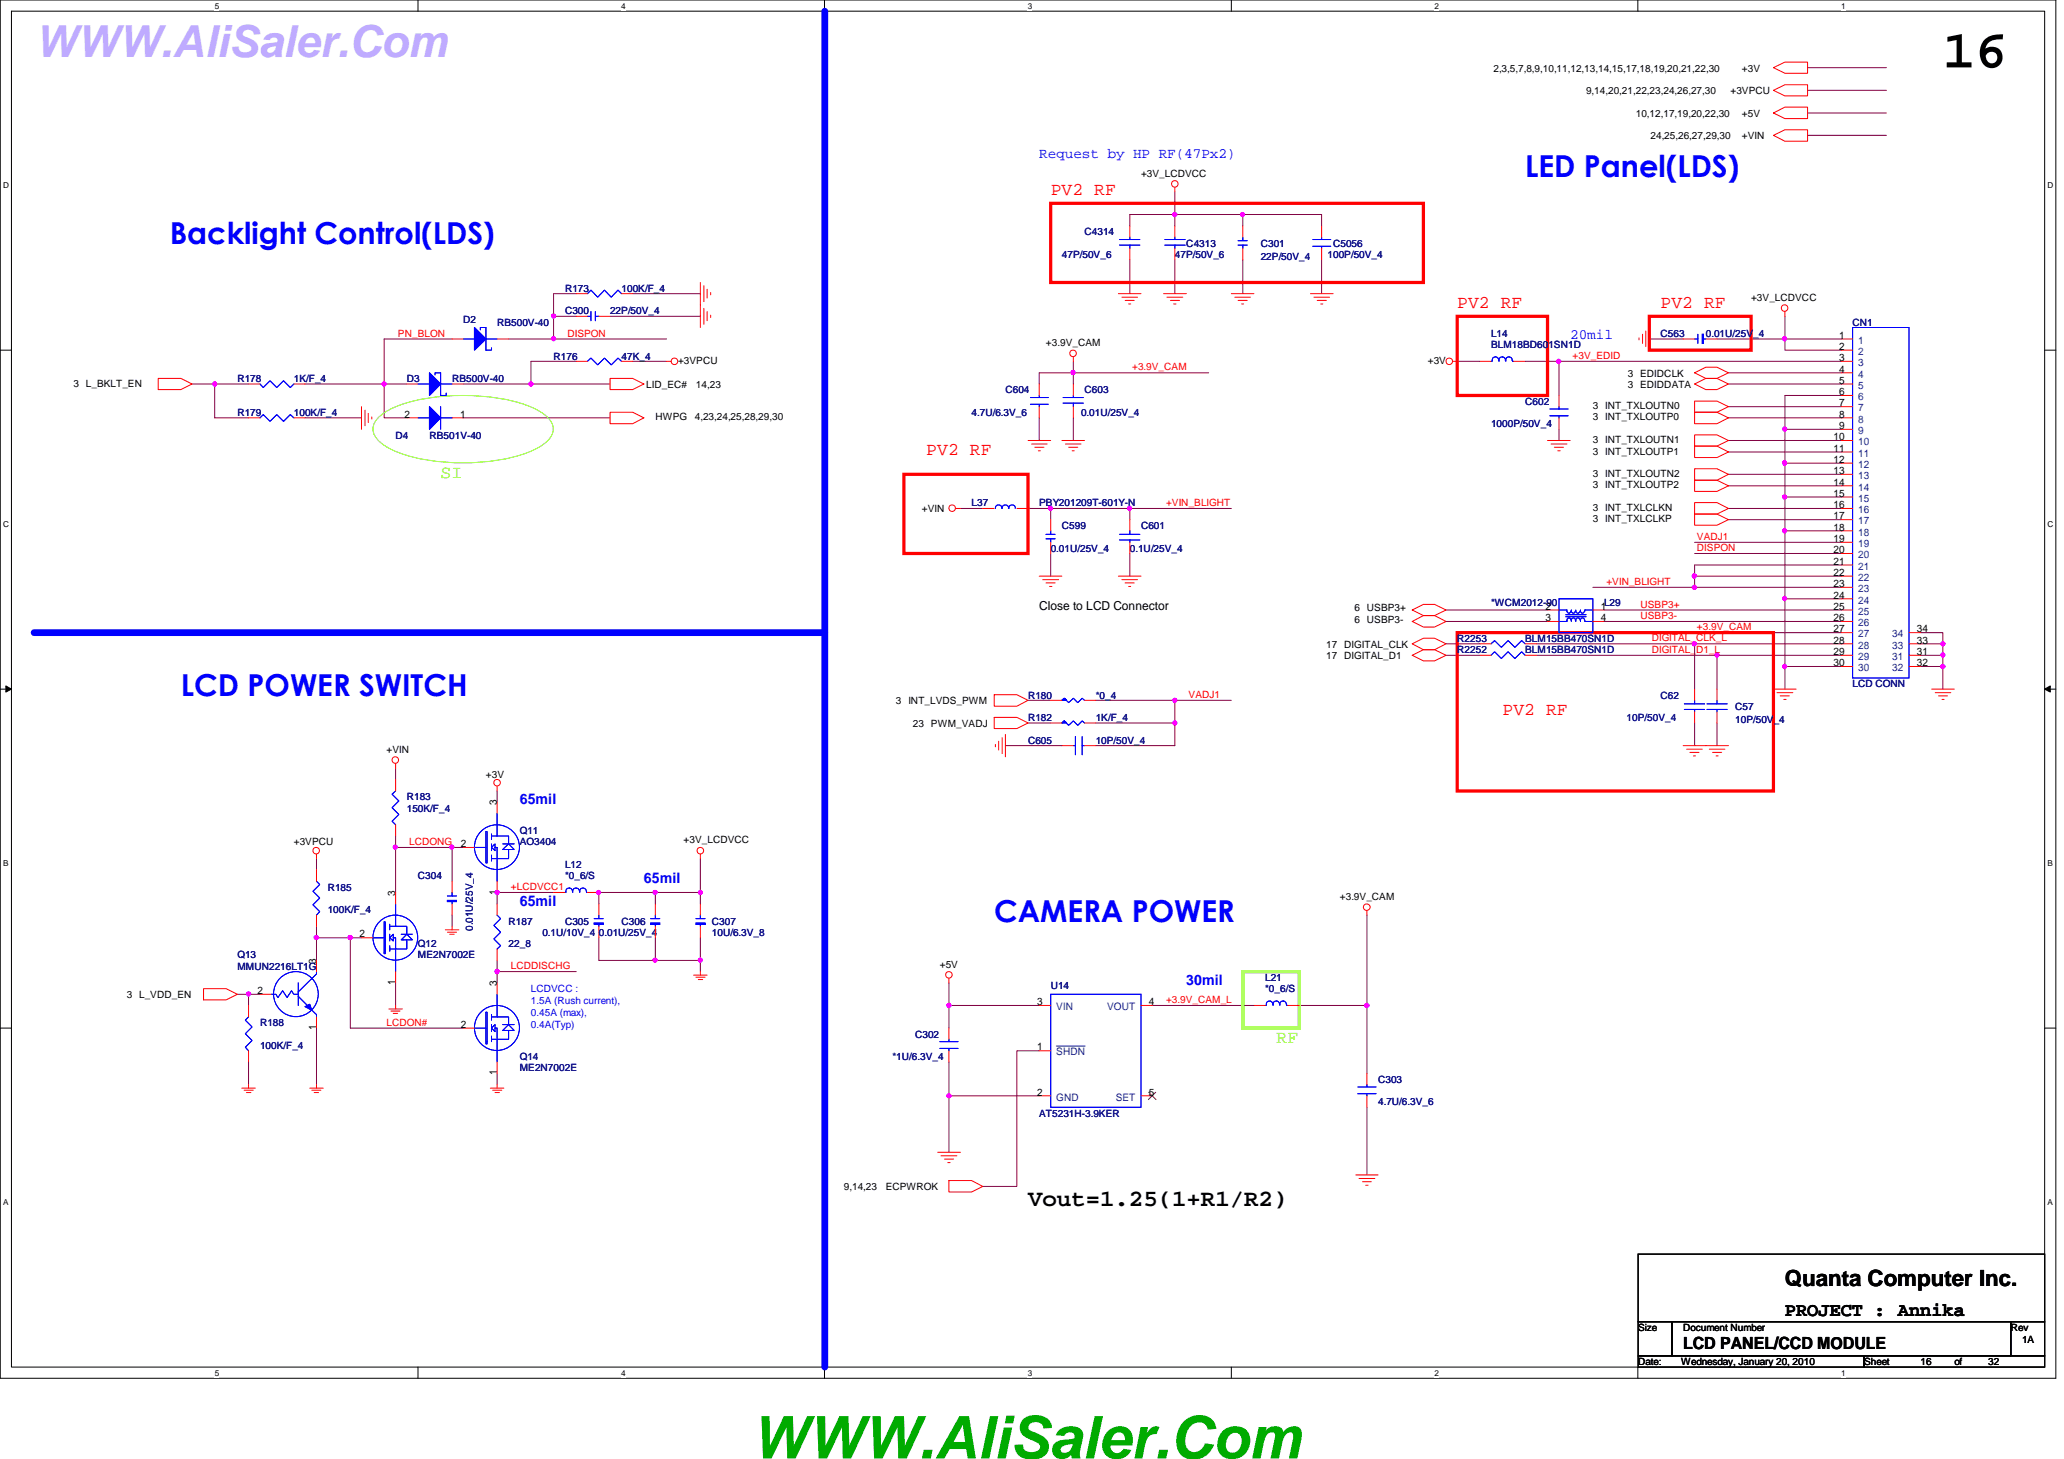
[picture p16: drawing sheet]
<svg xmlns="http://www.w3.org/2000/svg" width="297mm" height="210mm" viewBox="0 0 297 210" stroke-linecap="round" stroke-linejoin="round" font-family="sans-serif">
<defs><g id="words">
<text font-size="8.5" fill="#00ab00" x="108.2" y="209.8">WWW.AliSaler.Com</text>
<text font-size="7.8" x="279.6" y="9.7">16</text>
<text font-size="6.3" fill="#bfabff" x="5.1" y="8.2">WWW.AliSaler.Com</text>
<g font-size="4.4" fill="#00f">
<text x="219.5" y="25.4">LED Panel(LDS)</text>
<text x="24.4" y="35.1">Backlight Control(LDS)</text>
<text x="26" y="100.2">LCD POWER SWITCH</text>
<text x="143.1" y="132.7">CAMERA POWER</text>
</g>
<text font-size="3.4" x="148" y="173.5">Vout=1.25(1+R1/R2)</text>
<text font-size="3.2" x="256.9" y="185">Quanta Computer Inc.</text>
<text font-size="2.8" x="256.9" y="189.3">PROJECT : Annika</text>
<g font-size="2.6" fill="#f00">
<text x="151.2" y="28.1">PV2 RF</text>
<text x="209.7" y="44.3">PV2 RF</text>
<text x="239" y="44.3">PV2 RF</text>
<text x="133.3" y="65.4">PV2 RF</text>
<text x="216.2" y="102.8">PV2 RF</text>
</g>
<g font-size="2.6" fill="#80ff00">
<text x="63.4" y="68.7">SI</text>
<text x="183.7" y="150">RF</text>
</g>
<text font-size="2.4" x="242.2" y="194.1">LCD PANEL/CCD MODULE</text>
<g font-size="2.1" fill="#00f">
<text x="149.6" y="22.7">Request by HP RF(47Px2)</text>
<text x="226" y="48.7">20mil</text>
<text x="74.8" y="115.7">65mil</text>
<text x="74.8" y="130.3">65mil</text>
<text x="92.7" y="127">65mil</text>
<text x="170.7" y="141.7">30mil</text>
</g>
<text font-size="1.8" x="149.6" y="87.8">Close to LCD Connector</text>
<g font-size="1.5">
<text x="264.7" y="48.7">1</text>
<text x="264.7" y="50.3">2</text>
<text x="264.7" y="51.9">3</text>
<text x="264.7" y="53.6">4</text>
<text x="264.7" y="55.2">5</text>
<text x="264.7" y="56.9">6</text>
<text x="264.7" y="58.5">7</text>
<text x="58.2" y="60.1">2</text>
<text x="66.2" y="60.1">1</text>
<text x="263.9" y="63.3">10</text>
<text x="263.9" y="65">11</text>
<text x="264.7" y="60.1">8</text>
<text x="264.7" y="61.7">9</text>
<text x="263.9" y="66.6">12</text>
<text x="263.9" y="68.2">13</text>
<text x="263.9" y="69.8">14</text>
<text x="263.9" y="71.5">15</text>
<text x="263.9" y="73.1">16</text>
<text x="263.9" y="74.7">17</text>
<text x="263.9" y="76.3">18</text>
<text x="263.9" y="78">19</text>
<text x="263.9" y="79.6">20</text>
<text x="263.9" y="81.2">21</text>
<text x="263.9" y="82.8">22</text>
<text x="222.4" y="89.4">3</text>
<text x="222.4" y="87.7">2</text>
<text x="230.4" y="87.7">1</text>
<text x="230.4" y="89.4">4</text>
<text x="263.9" y="84.5">23</text>
<text x="263.9" y="86.1">24</text>
<text x="263.9" y="87.7">25</text>
<text x="263.9" y="89.4">26</text>
<text x="263.9" y="91">27</text>
<text x="263.9" y="92.6">28</text>
<text x="263.9" y="94.2">29</text>
<text x="263.9" y="95.8">30</text>
<text x="275.9" y="94.2">31</text>
<text x="275.9" y="95.8">32</text>
<text x="275.9" y="92.6">33</text>
<text x="275.9" y="91">34</text>
<text x="71.5" y="115.9" transform="rotate(-90 71.5 115.9)">3</text>
<text x="66.3" y="121.9">2</text>
<text x="56.9" y="128.9" transform="rotate(-90 56.9 128.9)">3</text>
<text x="71.5" y="128.7" transform="rotate(-90 71.5 128.7)">1</text>
<text x="51.7" y="134.9">2</text>
<text x="37.1" y="143">2</text>
<text x="45.5" y="138.6" transform="rotate(-90 45.5 138.6)">3</text>
<text x="56.9" y="141.7" transform="rotate(-90 56.9 141.7)">1</text>
<text x="71.5" y="141.9" transform="rotate(-90 71.5 141.9)">3</text>
<text x="45.5" y="148.3" transform="rotate(-90 45.5 148.3)">1</text>
<text x="66.3" y="147.9">2</text>
<text x="149.3" y="144.6">3</text>
<text x="165.4" y="144.6">4</text>
<text x="71.5" y="154.7" transform="rotate(-90 71.5 154.7)">1</text>
<text x="149.3" y="151.1">1</text>
<text x="149.3" y="157.6">2</text>
<text x="165.4" y="157.6">5</text>
</g>
<g font-size="1.5" fill="#004080">
<text x="267.4" y="49.4">1</text>
<text x="267.4" y="51.1">2</text>
<text x="267.4" y="52.7">3</text>
<text x="267.4" y="54.3">4</text>
<text x="267.4" y="55.9">5</text>
<text x="267.4" y="57.6">6</text>
<text x="267.4" y="59.2">7</text>
<text x="267.4" y="60.8">8</text>
<text x="267.4" y="62.4">9</text>
<text x="267.4" y="64.1">10</text>
<text x="267.4" y="65.7">11</text>
<text x="267.4" y="67.3">12</text>
<text x="267.4" y="68.9">13</text>
<text x="267.4" y="70.6">14</text>
<text x="267.4" y="72.2">15</text>
<text x="267.4" y="73.8">16</text>
<text x="267.4" y="75.4">17</text>
<text x="267.4" y="77">18</text>
<text x="267.4" y="78.7">19</text>
<text x="267.4" y="80.3">20</text>
<text x="267.4" y="82">21</text>
<text x="267.4" y="83.6">22</text>
<text x="267.4" y="85.2">23</text>
<text x="267.4" y="86.8">24</text>
<text x="267.4" y="88.4">25</text>
<text x="267.4" y="90.1">26</text>
<text x="267.4" y="91.7">27</text>
<text x="267.4" y="93.3">28</text>
<text x="267.4" y="95">29</text>
<text x="272.3" y="95">31</text>
<text x="272.3" y="93.3">33</text>
<text x="272.3" y="91.7">34</text>
<text x="267.4" y="96.6">30</text>
<text x="272.3" y="96.6">32</text>
<text x="152" y="145.3">VIN</text>
<text x="159.3" y="145.3">VOUT</text>
<text x="152" y="151.8">SHDN</text>
<text x="152" y="158.3">GND</text>
<text x="160.6" y="158.3">SET</text>
</g>
<g font-size="1.4">
<text x="214.9" y="10.3">2,3,5,7,8,9,10,11,12,13,14,15,17,18,19,20,21,22,30</text>
<text x="250.7" y="10.3">+3V</text>
<text x="228.3" y="13.5">9,14,20,21,22,23,24,26,27,30</text>
<text x="235.4" y="16.8">10,12,17,19,20,22,30</text>
<text x="249" y="13.5">+3VPCU</text>
<text x="250.7" y="16.8">+5V</text>
<text x="237.5" y="20">24,25,26,27,29,30</text>
<text x="250.7" y="20">+VIN</text>
<text x="164.2" y="25.4">+3V_LCDVCC</text>
<text x="252" y="43.3">+3V_LCDVCC</text>
<text x="97.6" y="52.4">+3VPCU</text>
<text x="150.5" y="49.8">+3.9V_CAM</text>
<text x="205.5" y="52.4">+3V</text>
<text x="10.6" y="55.6">3 L_BKLT_EN</text>
<text x="93" y="55.8">LID_EC#</text>
<text x="100.2" y="55.8">14,23</text>
<text x="229.2" y="58.9">3 INT_TXLOUTN0</text>
<text x="234.3" y="54.2">3 EDIDCLK</text>
<text x="234.3" y="55.8">3 EDIDDATA</text>
<text x="94.3" y="60.5">HWPG</text>
<text x="100" y="60.5">4,23,24,25,28,29,30</text>
<text x="229.2" y="63.8">3 INT_TXLOUTN1</text>
<text x="229.2" y="60.5">3 INT_TXLOUTP0</text>
<text x="229.2" y="65.4">3 INT_TXLOUTP1</text>
<text x="229.2" y="68.6">3 INT_TXLOUTN2</text>
<text x="229.2" y="70.3">3 INT_TXLOUTP2</text>
<text x="132.7" y="73.7">+VIN</text>
<text x="229.2" y="73.5">3 INT_TXLCLKN</text>
<text x="229.2" y="75.1">3 INT_TXLCLKP</text>
<text x="194.9" y="88">6 USBP3+</text>
<text x="194.9" y="89.6">6 USBP3-</text>
<text x="190.9" y="94.8">17 DIGITAL_D1</text>
<text x="190.9" y="93.2">17 DIGITAL_CLK</text>
<text x="128.9" y="101.3">3 INT_LVDS_PWM</text>
<text x="131.4" y="104.6">23</text>
<text x="134" y="104.6">PWM_VADJ</text>
<text x="55.6" y="108.3">+VIN</text>
<text x="69.9" y="111.9">+3V</text>
<text x="42.3" y="121.6">+3VPCU</text>
<text x="98.4" y="121.3">+3V_LCDVCC</text>
<text x="192.8" y="129.5">+3.9V_CAM</text>
<text x="18.2" y="143.6">3 L_VDD_EN</text>
<text x="135.3" y="139.2">+5V</text>
<text x="121.5" y="171.2">9,14,23</text>
<text x="127.5" y="171.2">ECPWROK</text>
<text x="235.8" y="191.5">Size</text>
<text x="242.2" y="191.5">Document Number</text>
<text x="289.4" y="191.5">Rev</text>
<text x="235.8" y="196.4">Date:</text>
<text x="241.9" y="196.4">Wednesday, January 20, 2010</text>
<text x="268.3" y="196.4">Sheet</text>
<text x="276.4" y="196.4">16</text>
<text x="281.3" y="196.4">of</text>
<text x="286.1" y="196.4">32</text>
<text x="291" y="193.2">1A</text>
</g>
<g font-size="1.4" fill="#000080">
<text x="156.1" y="33.9">C4314</text>
<text x="170.7" y="35.5">C4313</text>
<text x="181.4" y="35.5">C301</text>
<text x="191.9" y="35.5">C5056</text>
<text x="81.3" y="42">R173</text>
<text x="89.4" y="42">100K/F_4</text>
<text x="152.8" y="37.1">47P/50V_6</text>
<text x="169.1" y="37.1">47P/50V_6</text>
<text x="181.4" y="37.4">22P/50V_4</text>
<text x="191" y="37.1">100P/50V_4</text>
<text x="66.7" y="46.5">D2</text>
<text x="71.5" y="46.9">RB500V-40</text>
<text x="81.3" y="45.2">C300</text>
<text x="87.8" y="45.2">22P/50V_4</text>
<text x="266.6" y="46.9">CN1</text>
<text x="79.7" y="51.7">R176</text>
<text x="89.4" y="51.7">47K_4</text>
<text x="214.6" y="48.5">L14</text>
<text x="214.6" y="50.1">BLM18BD601SN1D</text>
<text x="239" y="48.5">C563</text>
<text x="245.5" y="48.5">0.01U/25V_4</text>
<text x="34.2" y="59.9">R179</text>
<text x="34.2" y="55">R178</text>
<text x="42.3" y="59.9">100K/F_4</text>
<text x="42.3" y="55">1K/F_4</text>
<text x="58.5" y="55">D3</text>
<text x="65.1" y="55">RB500V-40</text>
<text x="139.8" y="59.9">4.7U/6.3V_6</text>
<text x="144.7" y="56.6">C604</text>
<text x="155.6" y="59.9">0.01U/25V_4</text>
<text x="156.1" y="56.6">C603</text>
<text x="219.5" y="58.3">C602</text>
<text x="56.9" y="63.1">D4</text>
<text x="61.8" y="63.1">RB501V-40</text>
<text x="214.6" y="61.5">1000P/50V_4</text>
<text x="139.8" y="72.9">L37</text>
<text x="149.6" y="72.9">PBY201209T-601Y-N</text>
<text x="152.8" y="76.1">C599</text>
<text x="164.2" y="76.1">C601</text>
<text x="151.2" y="79.4">0.01U/25V_4</text>
<text x="162.6" y="79.4">0.1U/25V_4</text>
<text x="214.6" y="87.2">*WCM2012-90</text>
<text x="230.8" y="87.2">L29</text>
<text x="209.7" y="94">R2252</text>
<text x="209.7" y="92.4">R2253</text>
<text x="219.5" y="94">BLM15BB470SN1D</text>
<text x="219.5" y="92.4">BLM15BB470SN1D</text>
<text x="148" y="100.5">R180</text>
<text x="157.7" y="100.5">*0_4</text>
<text x="239" y="100.5">C62</text>
<text x="266.6" y="98.9">LCD CONN</text>
<text x="148" y="103.8">R182</text>
<text x="148" y="107">C605</text>
<text x="157.7" y="103.8">1K/F_4</text>
<text x="157.7" y="107">10P/50V_4</text>
<text x="234.1" y="103.8">10P/50V_4</text>
<text x="249.7" y="102.1">C57</text>
<text x="249.7" y="104.1">10P/50V_4</text>
<text x="58.5" y="115.1">R183</text>
<text x="58.5" y="116.8">150K/F_4</text>
<text x="74.8" y="120">Q11</text>
<text x="74.8" y="121.6">AO3404</text>
<text x="81.3" y="124.9">L12</text>
<text x="47.2" y="128.1">R185</text>
<text x="47.2" y="131.4">100K/F_4</text>
<text x="60.2" y="126.5">C304</text>
<text x="81.3" y="126.5">*0_6/S</text>
<text x="34.2" y="137.9">Q13</text>
<text x="60.2" y="136.3">Q12</text>
<text x="60.2" y="137.9">ME2N7002E</text>
<text x="68" y="133.9" transform="rotate(-90 68 133.9)">0.01U/25V_4</text>
<text x="73.2" y="133">R187</text>
<text x="73.2" y="136.3">22_8</text>
<text x="78.1" y="134.6">0.1U/10V_4</text>
<text x="81.3" y="133">C305</text>
<text x="86.2" y="134.6">0.01U/25V_4</text>
<text x="89.4" y="133">C306</text>
<text x="102.4" y="134.6">10U/6.3V_8</text>
<text x="102.4" y="133">C307</text>
<text x="34.2" y="139.5">MMUN2216LT1G</text>
<text x="151.2" y="142.3">U14</text>
<text x="182.1" y="141.1">L21</text>
<text x="182.1" y="142.7">*0_6/S</text>
<text x="37.4" y="147.7">R188</text>
<text x="131.7" y="149.3">C302</text>
<text x="37.4" y="150.9">100K/F_4</text>
<text x="74.8" y="152.5">Q14</text>
<text x="74.8" y="154.1">ME2N7002E</text>
<text x="128.4" y="152.5">*1U/6.3V_4</text>
<text x="198.3" y="155.8">C303</text>
<text x="149.6" y="160.7">AT5231H-3.9KER</text>
<text x="198.3" y="159">4.7U/6.3V_6</text>
</g>
<g font-size="1.4" fill="#f00">
<text x="57.3" y="48.4">PN_BLON</text>
<text x="81.7" y="48.4">DISPON</text>
<text x="162.9" y="53.3">+3.9V_CAM</text>
<text x="226.3" y="51.6">+3V_EDID</text>
<text x="167.8" y="72.8">+VIN_BLIGHT</text>
<text x="244.2" y="77.7">VADJ1</text>
<text x="244.2" y="79.3">DISPON</text>
<text x="231.2" y="84.2">+VIN_BLIGHT</text>
<text x="236.1" y="89.1">USBP3-</text>
<text x="236.1" y="87.4">USBP3+</text>
<text x="237.7" y="92.3">DIGITAL_CLK_L</text>
<text x="237.7" y="93.9">DIGITAL_D1_L</text>
<text x="244.2" y="90.7">+3.9V_CAM</text>
<text x="171.1" y="100.4">VADJ1</text>
<text x="58.9" y="121.6">LCDONG</text>
<text x="73.5" y="128.1">+LCDVCC1</text>
<text x="73.5" y="139.4">LCDDISCHG</text>
<text x="55.6" y="147.6">LCDON#</text>
<text x="167.8" y="144.3">+3.9V_CAM_L</text>
</g>
<g font-size="1.4" fill="#00f">
<text x="76.4" y="142.7">LCDVCC :</text>
<text x="76.4" y="146.1">0.45A (max),</text>
<text x="76.4" y="147.8">0.4A(Typ)</text>
<text x="76.4" y="144.4">1.5A (Rush current),</text>
</g>
<g font-size="1.2">
<text x="30.9" y="1.2">5</text>
<text x="89.4" y="1.2">4</text>
<text x="147.9" y="1.2">3</text>
<text x="206.5" y="1.2">2</text>
<text x="265" y="1.2">1</text>
<text x=".5" y="27.1">D</text>
<text x="294.7" y="27.1">D</text>
<text x=".5" y="75.8">C</text>
<text x="294.7" y="75.8">C</text>
<text x=".5" y="124.6">B</text>
<text x="294.7" y="124.6">B</text>
<text x=".5" y="173.4">A</text>
<text x="294.7" y="173.4">A</text>
<text x="30.9" y="197.9">5</text>
<text x="89.4" y="197.9">4</text>
<text x="147.9" y="197.9">3</text>
<text x="206.5" y="197.9">2</text>
<text x="265" y="197.9">1</text>
</g>
</g></defs>
<path d="M0 0h295.9v198.3h-295.9zM1.6 1.6h292.7v195.1h-292.7z" fill="none" stroke="#000" stroke-width=".14"/>
<g fill="#fff">
<path d="M30.9 .2h.6v1.3h-.6z"/>
<path d="M30.9 196.8h.6v1.4h-.6z"/>
</g>
<path d="M60.2 0v1.6M60.2 196.7v1.6" fill="none" stroke="#000" stroke-width=".14"/>
<g fill="#fff">
<path d="M89.4 .2h.6v1.3h-.6z"/>
<path d="M89.4 196.8h.6v1.4h-.6z"/>
</g>
<path d="M118.7 0v1.6M118.7 196.7v1.6" fill="none" stroke="#000" stroke-width=".14"/>
<g fill="#fff">
<path d="M147.9 .2h.6v1.3h-.6z"/>
<path d="M147.9 196.8h.6v1.4h-.6z"/>
</g>
<path d="M177.2 0v1.6M177.2 196.7v1.6" fill="none" stroke="#000" stroke-width=".14"/>
<g fill="#fff">
<path d="M206.5 .2h.5v1.3h-.5z"/>
<path d="M206.5 196.8h.5v1.4h-.5z"/>
</g>
<path d="M235.7 0v1.6M235.7 196.7v1.6" fill="none" stroke="#000" stroke-width=".14"/>
<g fill="#fff">
<path d="M265 .2h.6v1.3h-.6z"/>
<path d="M265 196.8h.6v1.4h-.6z"/>
<path d="M.5 26h.8v1.3h-.8z"/>
<path d="M294.7 26h.8v1.3h-.8z"/>
<path d="M.5 74.8h.8v1.3h-.8z"/>
<path d="M294.7 74.8h.8v1.3h-.8z"/>
</g>
<path d="M0 50.4h1.6M294.3 50.4h1.6" fill="none" stroke="#000" stroke-width=".14"/>
<g fill="#fff">
<path d="M.5 123.5h.7v1.3h-.7z"/>
<path d="M294.7 123.5h.7v1.3h-.7z"/>
</g>
<path d="M0 99.1h1.6M.8 98.7l.8 .4-.8 .5zM294.3 99.1h1.6M294.3 99.1l.8-.4v.9z" fill="none" stroke="#000" stroke-width=".14"/>
<path d="M.8 98.7l.8 .4-.8 .5zM294.3 99.1l.8-.4v.9z" fill="#000"/>
<g fill="#fff">
<path d="M.5 172.3h.7v1.3h-.7z"/>
<path d="M294.7 172.3h.7v1.3h-.7z"/>
</g>
<path d="M0 147.9h1.6M294.3 147.9h1.6" fill="none" stroke="#000" stroke-width=".14"/>
<path d="M45.5 123.5v1.6M45.5 134.9v3.3M56.9 121.9v6.5M71.5 139.8v1.6M71.5 128.4v1.6M100.8 128.4v1.6" fill="none" stroke="#800040" stroke-width=".14"/>
<circle cx="100.8" cy="128.4" r=".3" fill="#f0f"/>
<circle cx="100.8" cy="128.4" r=".3" fill="none" stroke="#f0f" stroke-width=".14"/>
<path d="M56.9 110.5v1.6M50.4 134.9h1.6M56.9 120.3v1.6M94.3 128.4h6.5M56.9 141.4v3.3" fill="none" stroke="#800040" stroke-width=".14"/>
<circle cx="94.3" cy="128.4" r=".3" fill="#f0f"/>
<circle cx="94.3" cy="128.4" r=".3" fill="none" stroke="#f0f" stroke-width=".14"/>
<path d="M86.2 128.4v1.6M86.2 134.9v3.3M94.3 128.4v1.6M94.3 134.9v3.3h6.5v-3.3M71.5 154.4v1.6" fill="none" stroke="#800040" stroke-width=".14"/>
<circle cx="100.8" cy="138.1" r=".3" fill="#f0f"/>
<circle cx="100.8" cy="138.1" r=".3" fill="none" stroke="#f0f" stroke-width=".14"/>
<circle cx="94.3" cy="138.1" r=".3" fill="#f0f"/>
<circle cx="94.3" cy="138.1" r=".3" fill="none" stroke="#f0f" stroke-width=".14"/>
<path d="M45.5 134.9h4.9" fill="none" stroke="#800040" stroke-width=".14"/>
<circle cx="50.4" cy="134.9" r=".31" fill="#f0f"/>
<circle cx="50.4" cy="134.9" r=".31" fill="none" stroke="#f0f" stroke-width=".14"/>
<circle cx="45.5" cy="134.9" r=".3" fill="#f0f"/>
<circle cx="45.5" cy="134.9" r=".3" fill="none" stroke="#f0f" stroke-width=".14"/>
<path d="M65.1 131.7v1.6M71.5 139.8h11.4M100.8 138.2v1.6" fill="none" stroke="#800040" stroke-width=".14"/>
<circle cx="71.5" cy="139.8" r=".31" fill="#f0f"/>
<circle cx="71.5" cy="139.8" r=".31" fill="none" stroke="#f0f" stroke-width=".14"/>
<path d="M56.9 121.9h8.2M86.2 138.2h8.1M45.5 147.9v8.1" fill="none" stroke="#800040" stroke-width=".14"/>
<circle cx="65" cy="121.9" r=".3" fill="#f0f"/>
<circle cx="65" cy="121.9" r=".3" fill="none" stroke="#f0f" stroke-width=".14"/>
<circle cx="56.9" cy="121.9" r=".3" fill="#f0f"/>
<circle cx="56.9" cy="121.9" r=".3" fill="none" stroke="#f0f" stroke-width=".14"/>
<path d="M71.5 113.8v1.6M45.5 133.3v1.6M50.4 134.9v13h16.3M66.7 121.9h-1.6v4.9M71.5 128.4h8.2" fill="none" stroke="#800040" stroke-width=".14"/>
<circle cx="71.5" cy="128.4" r=".3" fill="#f0f"/>
<circle cx="71.5" cy="128.4" r=".3" fill="none" stroke="#f0f" stroke-width=".14"/>
<path d="M86.2 128.4h8.1" fill="none" stroke="#800040" stroke-width=".14"/>
<circle cx="86.1" cy="128.4" r=".3" fill="#f0f"/>
<circle cx="86.1" cy="128.4" r=".3" fill="none" stroke="#f0f" stroke-width=".14"/>
<path d="M71.5 138.2v1.6M100.8 123.5v4.9M34.2 143h1.6M35.8 152.8v3.2M35.8 143v1.7M35.8 143h1.6" fill="none" stroke="#800040" stroke-width=".14"/>
<circle cx="35.8" cy="143" r=".3" fill="#f0f"/>
<circle cx="35.8" cy="143" r=".3" fill="none" stroke="#f0f" stroke-width=".14"/>
<path d="M79.7 45.5v3.3h-6.5" fill="none" stroke="#800040" stroke-width=".14"/>
<circle cx="79.7" cy="45.5" r=".3" fill="#f0f"/>
<circle cx="79.7" cy="45.5" r=".3" fill="none" stroke="#f0f" stroke-width=".14"/>
<path d="M43.9 55.2h11.4M55.3 48.8h9.8M79.7 48.8h16.2M82.9 42.2h-3.2v3.3h3.2M87.8 45.5h13M91.1 42.2h9.7M30.9 60.1h4.9M43.9 60.1h8.1" fill="none" stroke="#800040" stroke-width=".14"/>
<circle cx="79.7" cy="48.7" r=".3" fill="#f0f"/>
<circle cx="79.7" cy="48.7" r=".3" fill="none" stroke="#f0f" stroke-width=".14"/>
<path d="M55.3 55.2v4.9h3.2" fill="none" stroke="#800040" stroke-width=".14"/>
<circle cx="55.3" cy="55.2" r=".3" fill="#f0f"/>
<circle cx="55.3" cy="55.2" r=".3" fill="none" stroke="#f0f" stroke-width=".14"/>
<path d="M30.9 55.2v4.9M55.3 48.8v6.4M76.4 52h6.5M91.1 52h4.8M66.7 60.1h21.1" fill="none" stroke="#800040" stroke-width=".14"/>
<circle cx="30.9" cy="55.2" r=".3" fill="#f0f"/>
<circle cx="30.9" cy="55.2" r=".3" fill="none" stroke="#f0f" stroke-width=".14"/>
<path d="M27.6 55.2h3.3M76.4 55.2h11.4" fill="none" stroke="#800040" stroke-width=".14"/>
<circle cx="76.4" cy="55.2" r=".3" fill="#f0f"/>
<circle cx="76.4" cy="55.2" r=".3" fill="none" stroke="#f0f" stroke-width=".14"/>
<path d="M30.9 55.2h4.9M55.3 55.2h3.2M76.4 52v3.2h-9.7M243.9 92.6v6.5M243.9 104v3.3" fill="none" stroke="#800040" stroke-width=".14"/>
<circle cx="243.8" cy="92.6" r=".3" fill="#f0f"/>
<circle cx="243.8" cy="92.6" r=".3" fill="none" stroke="#f0f" stroke-width=".14"/>
<path d="M247.1 94.3v4.8M247.1 104v3.3" fill="none" stroke="#800040" stroke-width=".14"/>
<circle cx="247.1" cy="94.2" r=".3" fill="#f0f"/>
<circle cx="247.1" cy="94.2" r=".3" fill="none" stroke="#f0f" stroke-width=".14"/>
<path d="M260.1 16.3h11.4M260.1 9.7h11.4M260.1 19.5h11.4M260.1 13h11.4M219.5 52h4.9M256.9 45.5v3.3M256.9 66.6h8.1M256.9 76.4v9.7h8.1" fill="none" stroke="#800040" stroke-width=".14"/>
<circle cx="256.8" cy="76.4" r=".3" fill="#f0f"/>
<circle cx="256.8" cy="76.4" r=".3" fill="none" stroke="#f0f" stroke-width=".14"/>
<path d="M237.4 48.8h4.8M248.7 58.5h16.3M151.2 73.2h11.4M256.9 71.5h8.1M256.9 76.4h8.1M230.8 89.4h34.2M247.1 94.3h17.9" fill="none" stroke="#800040" stroke-width=".14"/>
<circle cx="151.2" cy="73.1" r=".3" fill="#f0f"/>
<circle cx="151.2" cy="73.1" r=".3" fill="none" stroke="#f0f" stroke-width=".14"/>
<path d="M276.4 94.3h3.2M279.6 95.9v3.2" fill="none" stroke="#800040" stroke-width=".14"/>
<circle cx="279.6" cy="94.2" r=".3" fill="#f0f"/>
<circle cx="279.6" cy="94.2" r=".3" fill="none" stroke="#f0f" stroke-width=".14"/>
<path d="M279.6 94.3v1.6h-3.2" fill="none" stroke="#800040" stroke-width=".14"/>
<circle cx="279.6" cy="95.9" r=".3" fill="#f0f"/>
<circle cx="279.6" cy="95.9" r=".3" fill="none" stroke="#f0f" stroke-width=".14"/>
<path d="M248.7 60.1h16.3M230.8 87.8h34.2M256.9 95.9h8.1" fill="none" stroke="#800040" stroke-width=".14"/>
<circle cx="256.8" cy="95.9" r=".3" fill="#f0f"/>
<circle cx="256.8" cy="95.9" r=".3" fill="none" stroke="#f0f" stroke-width=".14"/>
<path d="M144.7 107.3h8.1M148 100.8h3.2M148 104h3.2M157.7 107.3h11.4M157.7 104h11.4" fill="none" stroke="#800040" stroke-width=".14"/>
<circle cx="169.1" cy="104" r=".3" fill="#f0f"/>
<circle cx="169.1" cy="104" r=".3" fill="none" stroke="#f0f" stroke-width=".14"/>
<path d="M157.7 100.8h11.4" fill="none" stroke="#800040" stroke-width=".14"/>
<circle cx="169.1" cy="100.7" r=".3" fill="#f0f"/>
<circle cx="169.1" cy="100.7" r=".3" fill="none" stroke="#f0f" stroke-width=".14"/>
<path d="M248.7 63.4h16.3M248.7 65h16.3M208.1 94.3h4.9M243.9 91h21.1M243.9 82.9h21.1M177.2 100.8h-8.1v6.5" fill="none" stroke="#800040" stroke-width=".14"/>
<circle cx="243.8" cy="82.9" r=".31" fill="#f0f"/>
<circle cx="243.8" cy="82.9" r=".31" fill="none" stroke="#f0f" stroke-width=".14"/>
<path d="M248.7 68.2h16.3M248.7 69.9h16.3M243.9 81.3v3.2" fill="none" stroke="#800040" stroke-width=".14"/>
<circle cx="243.8" cy="84.5" r=".3" fill="#f0f"/>
<circle cx="243.8" cy="84.5" r=".3" fill="none" stroke="#f0f" stroke-width=".14"/>
<path d="M154.5 53.6h-4.9v1.6M154.5 53.6v1.6M154.5 52v1.6M149.6 60.1v3.3M154.5 60.1v3.3M229.2 84.5h14.7" fill="none" stroke="#800040" stroke-width=".14"/>
<circle cx="154.4" cy="53.6" r=".3" fill="#f0f"/>
<circle cx="154.4" cy="53.6" r=".3" fill="none" stroke="#f0f" stroke-width=".14"/>
<path d="M247.1 48.8h9.8M256.9 56.9h8.1M208.1 92.6h4.9M243.9 92.6h21.1" fill="none" stroke="#800040" stroke-width=".14"/>
<circle cx="256.8" cy="48.7" r=".3" fill="#f0f"/>
<circle cx="256.8" cy="48.7" r=".3" fill="none" stroke="#f0f" stroke-width=".14"/>
<path d="M248.7 73.2h16.3M248.7 74.8h16.3M256.9 71.5v4.9M256.9 95.9v3.2" fill="none" stroke="#800040" stroke-width=".14"/>
<circle cx="256.8" cy="71.5" r=".3" fill="#f0f"/>
<circle cx="256.8" cy="71.5" r=".3" fill="none" stroke="#f0f" stroke-width=".14"/>
<path d="M256.9 66.6v4.9" fill="none" stroke="#800040" stroke-width=".14"/>
<circle cx="256.8" cy="66.6" r=".31" fill="#f0f"/>
<circle cx="256.8" cy="66.6" r=".31" fill="none" stroke="#f0f" stroke-width=".14"/>
<path d="M256.9 61.8v4.8" fill="none" stroke="#800040" stroke-width=".14"/>
<circle cx="256.8" cy="61.7" r=".3" fill="#f0f"/>
<circle cx="256.8" cy="61.7" r=".3" fill="none" stroke="#f0f" stroke-width=".14"/>
<path d="M154.5 53.6h19.4M256.9 56.9v4.9M151.2 79.6v3.3M151.2 73.2v1.6M162.6 79.6v3.3M177.2 73.2h-14.6v1.6M243.9 84.5h21.1" fill="none" stroke="#800040" stroke-width=".14"/>
<circle cx="162.6" cy="73.1" r=".3" fill="#f0f"/>
<circle cx="162.6" cy="73.1" r=".3" fill="none" stroke="#f0f" stroke-width=".14"/>
<path d="M256.9 48.8v1.6h8.1M265 52h-40.6v4.9M138.2 73.2h3.2M148 73.2h3.2M224.4 61.8v1.6M243.9 79.6h21.1M243.9 78h21.1M243.9 81.3h21.1" fill="none" stroke="#800040" stroke-width=".14"/>
<circle cx="224.3" cy="52" r=".3" fill="#f0f"/>
<circle cx="224.3" cy="52" r=".3" fill="none" stroke="#f0f" stroke-width=".14"/>
<path d="M256.9 48.8h8.1M208.1 89.4h14.6M208.1 87.8h14.6" fill="none" stroke="#800040" stroke-width=".14"/>
<circle cx="256.8" cy="48.7" r=".3" fill="#f0f"/>
<circle cx="256.8" cy="48.7" r=".3" fill="none" stroke="#f0f" stroke-width=".14"/>
<path d="M162.6 37.4v4.8M162.6 30.9v1.6M248.7 55.2h16.3M248.7 53.6h16.3M256.9 61.8h8.1M136.6 141.4v3.3h13" fill="none" stroke="#800040" stroke-width=".14"/>
<circle cx="136.6" cy="144.6" r=".3" fill="#f0f"/>
<circle cx="136.6" cy="144.6" r=".3" fill="none" stroke="#f0f" stroke-width=".14"/>
<path d="M136.6 144.7v3.2M149.6 157.6h-13v8.2" fill="none" stroke="#800040" stroke-width=".14"/>
<circle cx="136.6" cy="157.6" r=".3" fill="#f0f"/>
<circle cx="136.6" cy="157.6" r=".3" fill="none" stroke="#f0f" stroke-width=".14"/>
<path d="M196.7 131.7v13h-9.7" fill="none" stroke="#800040" stroke-width=".14"/>
<circle cx="196.7" cy="144.6" r=".31" fill="#f0f"/>
<circle cx="196.7" cy="144.6" r=".31" fill="none" stroke="#f0f" stroke-width=".14"/>
<path d="M162.6 30.9h6.5v1.6M169.1 27.6v3.3M136.6 152.8v4.8M196.7 144.7v9.7M196.7 159.3v9.7" fill="none" stroke="#800040" stroke-width=".14"/>
<circle cx="169.1" cy="30.9" r=".3" fill="#f0f"/>
<circle cx="169.1" cy="30.9" r=".3" fill="none" stroke="#f0f" stroke-width=".14"/>
<path d="M169.1 37.4v4.8M221.1 94.3h26M221.1 92.6h22.8M256.9 86.1v9.8" fill="none" stroke="#800040" stroke-width=".14"/>
<circle cx="256.8" cy="86.1" r=".3" fill="#f0f"/>
<circle cx="256.8" cy="86.1" r=".3" fill="none" stroke="#f0f" stroke-width=".14"/>
<path d="M209.7 52h3.3M276.4 92.6h3.2v1.7M149.6 151.2h-3.3v19.5h-4.9M165.8 144.7h14.7" fill="none" stroke="#800040" stroke-width=".14"/>
<circle cx="279.6" cy="92.6" r=".3" fill="#f0f"/>
<circle cx="279.6" cy="92.6" r=".3" fill="none" stroke="#f0f" stroke-width=".14"/>
<path d="M169.1 30.9h9.8M276.4 91h3.2v1.6" fill="none" stroke="#800040" stroke-width=".14"/>
<circle cx="178.8" cy="30.9" r=".3" fill="#f0f"/>
<circle cx="178.8" cy="30.9" r=".3" fill="none" stroke="#f0f" stroke-width=".14"/>
<path d="M178.9 32.5v-1.6h11.3v1.6M178.9 37.4v4.8M190.2 37.4v4.8" fill="none" stroke="#800040" stroke-width=".14"/>
<g fill="none" stroke="#f00" stroke-width=".14">
<path d="M255.2 9.7l1.7-.8h3.2v1.6h-3.2zM255.2 16.3l1.7-.9h3.2v1.7h-3.2zM255.2 19.5l1.7-.8h3.2v1.6h-3.2zM255.2 13l1.7-.8h3.2v1.6h-3.2zM169.1 27v.6M22.8 54.4h3.2l1.6 .8-1.6 .8h-3.2zM52 58.5v3.3M52.5 59v2.3M53 59.5v1.3M53.5 60v.3M82.9 42.2h1.6M87.8 54.4h3.3l1.6 .8-1.6 .8h-3.3z"/>
<path d="M87.8 59.3h3.3l1.6 .8-1.6 .9h-3.3zM89.4 42.2h1.7M95.9 52h.7M100.8 40.6v6.5M101.3 44.4v2.3M101.3 41.1v2.3M101.8 44.8v1.3M101.8 41.6v1.3M102.3 45.3v.4M102.3 42.1v.3M154.5 51.4v.6M154.5 55.2v1.7"/>
<path d="M154.5 58.5v1.6M160.9 42.2h3.3M161.5 42.8h2.2M161.9 43.2h1.3M162.4 43.7h.3M167.5 42.2h3.2M167.9 42.8h2.3M168.4 43.2h1.4M168.9 43.7h.3M177.2 42.2h3.3M177.7 42.8h2.3M178.2 43.2h1.3"/>
<path d="M178.7 43.7h.3M188.6 42.2h3.3M189.1 42.8h2.2M189.6 43.2h1.3M190.1 43.7h.3M209.1 52h.6M235.9 48.6v.3M236.4 48.1v1.3M236.9 47.6v2.3M237.4 47.1v3.3M243.9 53.6l1.6-.8h1.6l1.6 .8-1.6 .8h-1.6zM243.9 55.2l1.6-.8h1.6l1.6 .8-1.6 .8h-1.6z"/>
<path d="M243.9 57.7h3.2l1.6 .8-1.6 .8h-3.2zM243.9 59.3h3.2l1.6 .8-1.6 .9h-3.2zM256.9 44.8v.7M35.8 60.1h1.6M42.3 60.1h1.6M137.5 73.2h.7M148 63.4h3.2M148.5 63.9h2.2M148.9 64.3h1.3M149.4 64.9h.3M152.8 63.4h3.3M153.3 63.9h2.3"/>
<path d="M153.8 64.3h1.3M154.3 64.9h.3M222.7 63.4h3.3M223.2 63.9h2.3M223.7 64.3h1.3M224.2 64.9h.3M243.9 62.6h3.2l1.6 .8-1.6 .8h-3.2zM243.9 67.4h3.2l1.6 .8-1.6 .9h-3.2zM243.9 64.2h3.2l1.6 .8-1.6 .8h-3.2zM243.9 69.1h3.2l1.6 .8-1.6 .8h-3.2zM243.9 72.3h3.2l1.6 .9-1.6 .8h-3.2zM243.9 74h3.2l1.6 .8-1.6 .8h-3.2z"/>
<path d="M143.1 99.9h3.2l1.7 .9-1.7 .8h-3.2zM149.6 82.9h3.2M150.1 83.4h2.3M150.5 83.9h1.3M151 84.4h.4M160.9 82.9h3.3M161.5 83.4h2.2M161.9 83.9h1.3M162.4 84.4h.3M203.2 87.8l1.6-.8h1.7l1.6 .8-1.6 .8h-1.7zM203.2 89.4l1.6-.8h1.7l1.6 .8-1.6 .8h-1.7zM203.2 94.3l1.6-.8h1.7l1.6 .8-1.6 .8h-1.7z"/>
<path d="M203.2 92.6l1.6-.8h1.7l1.6 .8-1.6 .9h-1.7zM222.7 87.8h1.7M222.7 89.4h1.7M229.2 87.8h1.6M229.2 89.4h1.6M255.2 99.1h3.3M255.7 99.7h2.3M278 99.1h3.3M278.5 99.7h2.3M56.9 109.9v.6M71.5 113.1v.7M143.1 103.2h3.2l1.7 .8-1.7 .8h-3.2z"/>
<path d="M143.3 107.1v.3M143.7 106.6v1.3M144.2 106.1v2.3M144.7 105.7v3.2M242.2 107.3h6.5M242.7 107.8h2.3M243.2 108.2h1.3M243.7 108.8h.3M246 107.8h2.2M246.5 108.2h1.3M247 108.8h.3M256.2 100.1h1.3"/>
<path d="M256.7 100.6h.3M279 100.1h1.3M279.5 100.6h.3M45.5 122.9v.6M64.1 133.8h1.9M64.4 134.1h1.3M64.7 134.4h.7M65.1 133.3v.5M100.8 139.8v.5M100.8 122.9v.6M196.7 131v.7M29.3 142.2h3.3l1.6 .8-1.6 .8h-3.3z"/>
<path d="M34.8 156.5h1.9M35.1 156.8h1.3M35.5 157.2h.6M35.8 156v.5M44.6 156.5h1.9M44.9 156.8h1.3M45.2 157.2h.6M45.5 156v.5M56 145.2h1.9M56.3 145.5h1.3M56.6 145.8h.6M56.9 144.7v.5"/>
<path d="M70.6 156.5h1.9M70.9 156.8h1.3M71.2 157.2h.7M71.5 156v.5M99.8 140.3h2M100.2 140.6h1.3M100.5 140.9h.6M136.6 140.8v.6M135 165.8h3.2M135.4 166.3h2.3M135.9 166.8h1.3M136.4 167.3h.3"/>
<path d="M136.6 169.8h3.2l1.6 .9-1.6 .8h-3.2zM195.1 169h3.2M195.6 169.5h2.3M196.1 170h1.3M196.6 170.5h.3"/>
<circle cx="169.1" cy="26.5" r=".47"/>
<circle cx="97.1" cy="52" r=".47"/>
<circle cx="154.4" cy="50.8" r=".47"/>
<circle cx="208.6" cy="52" r=".47"/>
<circle cx="256.8" cy="44.3" r=".47"/>
<circle cx="137" cy="73.1" r=".47"/>
<circle cx="56.9" cy="109.3" r=".47"/>
<circle cx="71.5" cy="112.6" r=".47"/>
<circle cx="45.5" cy="122.4" r=".47"/>
<circle cx="100.8" cy="122.4" r=".47"/>
<circle cx="196.7" cy="130.5" r=".48"/>
<circle cx="136.6" cy="140.2" r=".47"/>
</g>
<path d="M235.8 180.4h58.5v9.8h-58.5zM235.8 190.2h4.8v4.9h-4.8zM235.8 195.1h32.5v1.6h-32.5zM240.6 190.2h48.8v4.9h-48.8zM268.3 195.1h26v1.6h-26zM289.4 190.2h4.9v4.9h-4.9z" fill="none" stroke="#000" stroke-width=".14"/>
<path d="M118.7 1.6v195.1M4.9 91h113.8" fill="none" stroke="#00f" stroke-width=".97"/>
<path d="M54.5 60a12.6 12.6 0 0 1 6-2.5 30.6 30.6 0 0 1 15.8 1 5.6 5.6 0 0 1 3.2 2.6 2.21 2.21 0 0 1-.8 2.4 12.7 12.7 0 0 1-6 2.5 30.1 30.1 0 0 1-15.8-1.1 5.6 5.6 0 0 1-3.1-2.6 2.21 2.21 0 0 1 .7-2.3z" fill="none" stroke="#80ff00" stroke-width=".14"/>
<path d="M178.9 139.8h8.1v8.1h-8.1z" fill="none" stroke="#80ff00" stroke-width=".47"/>
<path d="M151.2 29.3h53.6v11.3h-53.6zM209.7 45.5h13v11.4h-13zM237.4 45.5h14.6v4.9h-14.6zM130.1 68.2h17.9v11.4h-17.9zM209.7 91h45.5v22.8h-45.5z" fill="none" stroke="#f00" stroke-width=".47"/>
<g fill="none" stroke="#00f" stroke-width=".14">
<path d="M84.5 42.2l.5-.5 1 1.1 1-1.1 1 1.1 .9-1.1 .5 .5M153 58h2.9M153 57.2h2.9M154.5 56.9v.3M154.5 58v.5M243.9 48.8h.4M244.3 48.1v1.3M245.1 48.8h.4M37.4 60.1l.5-.5 1 1 .9-1 1 1 1-1 .5 .5M224.4 86.1h4.8v4.9h-4.8zM224.4 87.8h1.1a.31 .31 0 0 0 .2 .4 .31 .31 0 0 0 .4-.3M225.3 88.4h3"/>
<path d="M225.3 88.7h3M226.1 89.2a.28 .28 0 0 0-.3-.3 .28 .28 0 0 0-.3 .3v.2h-1.1M226.1 87.8a.31 .31 0 0 0 .3 .4 .31 .31 0 0 0 .3-.3M226.7 89.2a.28 .28 0 0 0-.3-.3 .28 .28 0 0 0-.3 .3v.2M226.8 87.8a.33 .33 0 0 0 .2 .4 .33 .33 0 0 0 .4-.3M227.4 89.2a.3 .3 0 0 0-.3-.3 .3 .3 0 0 0-.3 .3v.2M227.5 87.8a.31 .31 0 0 0 .2 .4 .31 .31 0 0 0 .3-.3M228 89.2a.28 .28 0 0 0-.3-.3 .28 .28 0 0 0-.2 .3v.2M228.1 89.2v.2h1.1M229.2 87.8h-1.1v.1"/>
</g>
<path d="M245 48.1h.1v1.3h-.1z" fill-rule="evenodd" fill="#00f"/>
<path d="M243.9 48.8h.4M244.3 48.1v1.3M245 48.1h.1v1.3h-.1zM245.1 48.8h.4" fill="none" stroke="#00f" stroke-width=".14"/>
<path d="M245 48.1h.1v1.3h-.1z" fill-rule="evenodd" fill="#00f"/>
<g fill="none" stroke="#00f" stroke-width=".14">
<path d="M161.1 35.3h2.9M161.1 34.5h2.9M162.6 34.1v.4M162.6 35.3v.4M188.9 35.4h2.6M188.9 34.5h2.6M190.2 34.1v.4M190.2 35.4v.3M84.5 45.5h.5M85 44.8v1.3M85.7 45.5h.5M85.7 44.8v1.3"/>
<path d="M148.3 57.2h2.6M148.3 58.2h2.6M149.6 56.9v.3M149.6 58.2v.3M245 48.1h.1v1.3h-.1zM214.6 94.3l.5-.5 1 .9 .9-.9 1 .9 1-.9 .5 .5M45.5 126.8l.5 .5-1 .9 1 1-1 1 1 .9-.5 .6M53.7 134.9h1.6M55.3 132.6h.2v4.6h-.2zM56.1 134.9l.5 .5v-.5M56.1 134.9l.5-.5v.5M56.1 133.3h.8"/>
<path d="M56.1 134.4v.5M56.1 134.9v.5M56.1 136.1v.8M56.1 133v.3M56.1 133.3v.5M56.6 134.9h.3v4.9M56.9 130v3.3M56.9 133.3h1.6v1.1M57.7 134.4h.8M58.5 135.2v1.3h-2.4M58.5 134.4l.8 .8h-1.4M58.5 134.4l-.8 .8h.3"/>
<path d="M58.5 134.4h.8M64.4 128.9h1.3M65.1 128.4v.5M65.1 129.7v.3M35.8 146.3l-.5 .5 1 .9-1 1 1 1-1 1 .5 .5M68.3 147.9h1.6M69.9 145.6h.2v4.6h-.2zM70.7 147.9l.5 .5v-.5M70.7 147.9l.5-.5v.5M70.7 146.3h.8M70.7 147.4v.5M70.7 147.9v.5"/>
<path d="M70.7 149.1v.8M70.7 146v.3M70.7 146.3v.5M71.2 147.9h.3v4.9M71.5 143v3.3M71.5 146.3h1.7v1.1M72.3 147.4h.9M73.2 148.3v1.2h-2.5M73.2 147.4l.8 .9h-1.5M73.2 147.4l-.9 .9h.4M73.2 147.4h.8M151.2 143h13v16.3h-13z"/>
<path d="M195.4 156.4h2.6M195.4 157.4h2.6M196.7 156v.4M196.7 157.4v.2"/>
<circle cx="56.9" cy="134.9" r="3.2"/>
<circle cx="71.5" cy="147.9" r="3.2"/>
</g>
<g fill="none" stroke="#f00" stroke-width=".14">
<path d="M162.6 32.5v1.6M162.6 35.7v1.7M190.2 32.5v1.6M190.2 35.7v1.7M82.9 45.5h1.6M86.2 45.5h1.6M149.6 55.2v1.7M149.6 58.5v1.6M242.2 48.8h1.7M245.5 48.8h1.6M213 94.3h1.6M219.5 94.3h1.6"/>
<path d="M45.5 125.1v1.7M45.5 131.7v1.6M52 134.9h1.7M56.9 128.4v1.6M56.9 139.8v1.6M35.8 144.7v1.6M35.8 151.2v1.6M66.7 147.9h1.6M71.5 141.4v1.6M71.5 152.8v1.6M149.6 151.2h1.6M149.6 157.6h1.6"/>
<path d="M149.6 144.7h1.6M164.2 157.6h1.6M164.2 144.7h1.6M196.7 154.4v1.6M196.7 157.6v1.7"/>
</g>
<path d="M152 150.5h4.2" fill="none" stroke="#004080" stroke-width=".14"/>
<path d="M165.3 157.1l1.1 1.1M166.3 157.1l-1 1.1" fill="none" stroke="#804000" stroke-width=".14"/>
<path d="M64.4 129.5h1.3v.2h-1.3z" fill-rule="evenodd" fill="#00f"/>
<path d="M64.4 128.9h1.3M64.4 129.5h1.3v.2h-1.3zM65.1 128.4v.5M65.1 129.7v.3" fill="none" stroke="#00f" stroke-width=".14"/>
<path d="M64.4 129.5h1.3v.2h-1.3z" fill-rule="evenodd" fill="#00f"/>
<g fill="none" stroke="#00f" stroke-width=".14">
<path d="M69.9 119.6h.2v4.6h-.2zM70.7 120v.3M71.5 117v3.3M152.8 104l.4-.3 .6 .7 .7-.7 .6 .7 .6-.7 .4 .3M64.4 129.5h1.3v.2h-1.3zM68.3 121.9h1.6M70.7 121.9l.5 .5v-.5M70.7 121.9l.5-.5v.5M70.7 120.3h.8M70.7 121.4v.5M70.7 121.9v.5M70.7 123v.9"/>
<path d="M70.7 120.3v.5M71.2 121.9h.3v4.9M71.5 120.3h1.7v1.1M72.3 121.4h.9M73.2 122.2v1.3h-2.5M73.2 121.4l.8 .8h-1.5M73.2 121.4l-.9 .8h.4M73.2 121.4h.8M135.3 149.9h2.6M135.3 150.8h2.6M136.6 149.5v.4M136.6 150.8v.4"/>
<circle cx="71.5" cy="121.9" r="3.2"/>
</g>
<path d="M71.5 115.4v1.6M65.1 126.8v1.6M65.1 130v1.7M66.7 121.9h1.6M71.5 126.8v1.6M136.6 147.9v1.6M136.6 151.2v1.6" fill="none" stroke="#f00" stroke-width=".14"/>
<path d="M152.8 104l.4-.3 .3 .3-.3-.3 .3 .3z" fill-rule="evenodd" fill="#00f"/>
<path d="M152.8 104l.4-.3 .3 .3-.3-.3 .3 .3zM152.8 104l.4-.3 .6 .7 .7-.7 .6 .7 .6-.7 .4 .3" fill="none" stroke="#00f" stroke-width=".14"/>
<path d="M152.8 104l.4-.3 .3 .3-.3-.3 .3 .3z" fill-rule="evenodd" fill="#00f"/>
<g fill="none" stroke="#00f" stroke-width=".14">
<path d="M167.6 35.3h3M167.6 34.5h3M169.1 34.1v.4M169.1 35.3v.4M215.6 51.8h.1a.47 .47 0 0 0-.7-.4l-.2 .2v.4h-.2M216.6 51.8h.1a.47 .47 0 0 0-.8-.4l-.1 .2-.1 .4M217.6 51.8a.47 .47 0 0 0-.7-.4l-.1 .2-.1 .4M217.7 51.9v.1h.1M161.1 76.9h2.9M161.1 77.7h2.9M162.6 77.7v.3M162.6 76.4v.5"/>
<path d="M214.6 92.6l.5-.4 1 .9 .9-.9 1 .9 1-.9 .5 .4M56.9 113.8l-.5 .5 1 .9-1 1 1 1-1 1 .5 .5M152.8 104l.4-.3 .3 .3-.3-.3 .3 .3z"/>
</g>
<path d="M169.1 32.5v1.6M169.1 35.7v1.7M213 52h1.6M217.8 52h1.7M162.6 74.8v1.6M162.6 78v1.6M213 92.6h1.6M219.5 92.6h1.6M56.9 112.1v1.7M56.9 118.7v1.6M151.2 104h1.6M156.1 104h1.6" fill="none" stroke="#f00" stroke-width=".14"/>
<path d="M61.8 53.6l1.6 1.6-1.6 1.7z" fill="#00f"/>
<path d="M60.2 55.2h1.6M61.8 53.6l1.6 1.6-1.6 1.7zM62.6 53.9v-.3h.8v3.3h.8v-.3M63.4 55.2h1.7" fill="none" stroke="#00f" stroke-width=".14"/>
<path d="M61.8 53.6l1.6 1.6-1.6 1.7z" fill="#00f"/>
<path d="M60.2 55.2h1.6M61.8 53.6l1.6 1.6-1.6 1.7zM62.6 53.9v-.3h.8v3.3h.8v-.3M63.4 55.2h1.7M152.8 100.8l.4-.3 .6 .6 .7-.6 .6 .6 .6-.6 .4 .3" fill="none" stroke="#00f" stroke-width=".14"/>
<path d="M58.5 55.2h1.7M65.1 55.2h1.6" fill="none" stroke="#f00" stroke-width=".14"/>
<path d="M152.8 100.8l.4-.3 .3 .3-.3-.3 .3 .3z" fill-rule="evenodd" fill="#00f"/>
<path d="M152.8 100.8l.4-.3 .3 .3-.3-.3 .3 .3zM152.8 100.8l.4-.3 .6 .6 .7-.6 .6 .6 .6-.6 .4 .3" fill="none" stroke="#00f" stroke-width=".14"/>
<path d="M152.8 100.8l.4-.3 .3 .3-.3-.3 .3 .3z" fill-rule="evenodd" fill="#00f"/>
<path d="M152.8 100.8l.4-.3 .3 .3-.3-.3 .3 .3zM82.4 128.2a.48 .48 0 0 0-.6-.4 .48 .48 0 0 0-.4 .6h-.1M83.4 128.2a.5 .5 0 0 0-.6-.4 .5 .5 0 0 0-.4 .6M84.4 128.2a.48 .48 0 0 0-.6-.4 .48 .48 0 0 0-.4 .6M84.4 128.2v.2h.1" fill="none" stroke="#00f" stroke-width=".14"/>
<path d="M151.2 100.8h1.6M156.1 100.8h1.6M79.7 128.4h1.6M84.5 128.4h1.7" fill="none" stroke="#f00" stroke-width=".14"/>
<path d="M61.8 58.5l1.6 1.6-1.6 1.7z" fill="#00f"/>
<path d="M61.8 58.5l1.6 1.6-1.6 1.7zM63.4 58.5v3.3M60.2 60.1h1.6M63.4 60.1h1.7" fill="none" stroke="#00f" stroke-width=".14"/>
<path d="M61.8 58.5l1.6 1.6-1.6 1.7z" fill="#00f"/>
<g fill="none" stroke="#00f" stroke-width=".14">
<path d="M178.2 35.3h1.3M178.2 34.6h1.3M178.9 34.1v.5M178.9 35.3v.4M37.4 55.2l.5 .6 1-1 .9 1 1-1 1 1 .5-.6M61.8 58.5l1.6 1.6-1.6 1.7zM63.4 58.5v3.3M60.2 60.1h1.6M63.4 60.1h1.7M154.5 107.3h.3M154.8 106v2.6M155.7 107.3h.4"/>
<path d="M155.7 106v2.6M245.7 101.3h2.9M245.7 102.1h2.9M247.1 102.1v.3M247.1 100.8v.5M71.5 131.7l.5 .5-.9 .9 .9 1-.9 1 .9 1-.5 .4M85.5 132.2h1.3M86.2 131.7v.5M86.2 133v.3"/>
</g>
<path d="M178.9 32.5v1.6M178.9 35.7v1.7M35.8 55.2h1.6M42.3 55.2h1.6M58.5 60.1h1.7M65.1 60.1h1.6M247.1 99.1v1.7M152.8 107.3h1.7M156.1 107.3h1.6M247.1 102.4v1.6M71.5 130v1.7M71.5 136.5v1.7" fill="none" stroke="#f00" stroke-width=".14"/>
<path d="M85.5 132.8h1.3v.2h-1.3z" fill-rule="evenodd" fill="#00f"/>
<path d="M85.5 132.2h1.3M85.5 132.8h1.3v.2h-1.3zM86.2 131.7v.5M86.2 133v.3" fill="none" stroke="#00f" stroke-width=".14"/>
<path d="M85.5 132.8h1.3v.2h-1.3z" fill-rule="evenodd" fill="#00f"/>
<path d="M85.5 132.8h1.3v.2h-1.3zM93.6 132.2h1.4M94.3 131.7v.5M94.3 133v.3" fill="none" stroke="#00f" stroke-width=".14"/>
<path d="M86.2 130v1.7M86.2 133.3v1.6" fill="none" stroke="#f00" stroke-width=".14"/>
<path d="M93.6 132.8h1.4v.2h-1.4z" fill-rule="evenodd" fill="#00f"/>
<path d="M93.6 132.8h1.4v.2h-1.4zM93.6 132.2h1.4M94.3 131.7v.5M94.3 133v.3" fill="none" stroke="#00f" stroke-width=".14"/>
<path d="M93.6 132.8h1.4v.2h-1.4z" fill-rule="evenodd" fill="#00f"/>
<path d="M93.6 132.8h1.4v.2h-1.4z" fill="none" stroke="#00f" stroke-width=".14"/>
<path d="M94.3 130v1.7M94.3 133.3v1.6" fill="none" stroke="#f00" stroke-width=".14"/>
<path d="M43.9 144.8l.7-.3 .3 .8z" fill="#00f"/>
<g fill="none" stroke="#00f" stroke-width=".14">
<path d="M45.5 139.8v.3l-2.6 2.6M39 143h.7l.3 .5 .7-1 .6 1 .6-1 .4 .5h.6M42.9 141.4v3.3M42.9 143.3l1.3 1.4M43.9 144.8l.7-.3 .3 .8zM44.9 145.3l.6 .7v.3"/>
<circle cx="42.6" cy="143" r="3.2"/>
</g>
<path d="M43.9 144.8l.7-.3 .3 .8z" fill="#00f"/>
<g fill="none" stroke="#00f" stroke-width=".14">
<path d="M266.6 47.1h8.1v50.4h-8.1zM45.5 139.8v.3l-2.6 2.6M39 143h.7l.3 .5 .7-1 .6 1 .6-1 .4 .5h.6M42.9 141.4v3.3M42.9 143.3l1.3 1.4M43.9 144.8l.7-.3 .3 .8zM44.9 145.3l.6 .7v.3"/>
<circle cx="42.6" cy="143" r="3.2"/>
</g>
<g fill="none" stroke="#f00" stroke-width=".14">
<path d="M265 48.8h1.6M265 50.4h1.6M265 52h1.6M265 53.6h1.6M265 55.2h1.6M265 56.9h1.6M265 58.5h1.6M265 60.1h1.6M265 61.8h1.6M265 63.4h1.6M265 65h1.6M265 66.6h1.6"/>
<path d="M265 68.2h1.6M265 69.9h1.6M265 71.5h1.6M265 73.2h1.6M265 74.8h1.6M265 76.4h1.6M265 78h1.6M265 79.6h1.6M265 81.3h1.6M265 82.9h1.6M265 84.5h1.6M265 86.1h1.6"/>
<path d="M265 87.8h1.6M265 89.4h1.6M265 91h1.6M265 92.6h1.6M265 94.3h1.6M265 95.9h1.6M274.7 91h1.7M274.7 92.6h1.7M274.7 94.3h1.7M274.7 95.9h1.7M45.5 138.2v1.6M37.4 143h1.6"/>
<path d="M45.5 146.3v1.6"/>
</g>
<path d="M68.3 47.1l1.6 1.7-1.6 1.6z" fill="#00f"/>
<path d="M66.7 48.8h1.6M68.3 47.1l1.6 1.7-1.6 1.6zM69.1 47.5v-.4h.8v3.3h.8v-.4M69.9 48.8h1.6" fill="none" stroke="#00f" stroke-width=".14"/>
<path d="M68.3 47.1l1.6 1.7-1.6 1.6z" fill="#00f"/>
<g fill="none" stroke="#00f" stroke-width=".14">
<path d="M66.7 48.8h1.6M68.3 47.1l1.6 1.7-1.6 1.6zM69.1 47.5v-.4h.8v3.3h.8v-.4M69.9 48.8h1.6M84.5 52l.5-.5 1 1 1-1 1 1 .9-1 .5 .5M223.1 59.8h2.6M223.1 58.8h2.6M224.4 58.5v.3M224.4 59.8v.3M150.5 77.5h1.3M150.5 76.9h1.3M151.2 76.4v.5"/>
<path d="M151.2 77.5v.5M242.4 101.3h2.9M242.4 102.1h2.9M243.9 102.1v.3M243.9 100.8v.5M100.2 132.2h1.3M100.8 131.7v.5M100.8 133v.3"/>
</g>
<path d="M65.1 48.8h1.6M71.5 48.8h1.7M82.9 52h1.6M89.4 52h1.7M224.4 56.9v1.6M151.2 74.8v1.6M151.2 78v1.6M224.4 60.1v1.7M243.9 99.1v1.7M243.9 102.4v1.6" fill="none" stroke="#f00" stroke-width=".14"/>
<path d="M100.2 132.8h1.3v.2h-1.3z" fill-rule="evenodd" fill="#00f"/>
<path d="M100.2 132.8h1.3v.2h-1.3zM100.2 132.2h1.3M100.8 131.7v.5M100.8 133v.3" fill="none" stroke="#00f" stroke-width=".14"/>
<path d="M100.2 132.8h1.3v.2h-1.3z" fill-rule="evenodd" fill="#00f"/>
<path d="M144.1 73.1h.1a.46 .46 0 0 0-.5-.5 .46 .46 0 0 0-.4 .6M145.1 73.1h.1a.46 .46 0 0 0-.5-.5 .46 .46 0 0 0-.5 .6M146.1 73.1a.46 .46 0 0 0-.5-.5 .46 .46 0 0 0-.4 .6M100.2 132.8h1.3v.2h-1.3zM183.2 144.5a.48 .48 0 0 0-.6-.5 .48 .48 0 0 0-.4 .7h-.1M184.1 144.5a.48 .48 0 0 0-.5-.5 .48 .48 0 0 0-.4 .7M185.1 144.5a.48 .48 0 0 0-.5-.5 .48 .48 0 0 0-.4 .7M185.2 144.5v.2h.1" fill="none" stroke="#00f" stroke-width=".14"/>
<path d="M141.4 73.2h1.7M146.3 73.2h1.7M100.8 130v1.7M100.8 133.3v1.6M180.5 144.7h1.6M185.3 144.7h1.7" fill="none" stroke="#f00" stroke-width=".14"/>
<circle cx="100.8" cy="128.4" r=".3" fill="#f0f"/>
<circle cx="100.8" cy="128.4" r=".3" fill="none" stroke="#f0f" stroke-width=".14"/>
<circle cx="94.3" cy="128.4" r=".3" fill="#f0f"/>
<circle cx="94.3" cy="128.4" r=".3" fill="none" stroke="#f0f" stroke-width=".14"/>
<circle cx="100.8" cy="138.1" r=".3" fill="#f0f"/>
<circle cx="100.8" cy="138.1" r=".3" fill="none" stroke="#f0f" stroke-width=".14"/>
<circle cx="94.3" cy="138.1" r=".3" fill="#f0f"/>
<circle cx="94.3" cy="138.1" r=".3" fill="none" stroke="#f0f" stroke-width=".14"/>
<circle cx="50.4" cy="134.9" r=".31" fill="#f0f"/>
<circle cx="50.4" cy="134.9" r=".31" fill="none" stroke="#f0f" stroke-width=".14"/>
<circle cx="45.5" cy="134.9" r=".3" fill="#f0f"/>
<circle cx="45.5" cy="134.9" r=".3" fill="none" stroke="#f0f" stroke-width=".14"/>
<circle cx="71.5" cy="139.8" r=".31" fill="#f0f"/>
<circle cx="71.5" cy="139.8" r=".31" fill="none" stroke="#f0f" stroke-width=".14"/>
<circle cx="65" cy="121.9" r=".3" fill="#f0f"/>
<circle cx="65" cy="121.9" r=".3" fill="none" stroke="#f0f" stroke-width=".14"/>
<circle cx="56.9" cy="121.9" r=".3" fill="#f0f"/>
<circle cx="56.9" cy="121.9" r=".3" fill="none" stroke="#f0f" stroke-width=".14"/>
<circle cx="71.5" cy="128.4" r=".3" fill="#f0f"/>
<circle cx="71.5" cy="128.4" r=".3" fill="none" stroke="#f0f" stroke-width=".14"/>
<circle cx="86.1" cy="128.4" r=".3" fill="#f0f"/>
<circle cx="86.1" cy="128.4" r=".3" fill="none" stroke="#f0f" stroke-width=".14"/>
<circle cx="35.8" cy="143" r=".3" fill="#f0f"/>
<circle cx="35.8" cy="143" r=".3" fill="none" stroke="#f0f" stroke-width=".14"/>
<circle cx="79.7" cy="45.5" r=".3" fill="#f0f"/>
<circle cx="79.7" cy="45.5" r=".3" fill="none" stroke="#f0f" stroke-width=".14"/>
<circle cx="79.7" cy="48.7" r=".3" fill="#f0f"/>
<circle cx="79.7" cy="48.7" r=".3" fill="none" stroke="#f0f" stroke-width=".14"/>
<circle cx="55.3" cy="55.2" r=".3" fill="#f0f"/>
<circle cx="55.3" cy="55.2" r=".3" fill="none" stroke="#f0f" stroke-width=".14"/>
<circle cx="30.9" cy="55.2" r=".3" fill="#f0f"/>
<circle cx="30.9" cy="55.2" r=".3" fill="none" stroke="#f0f" stroke-width=".14"/>
<circle cx="76.4" cy="55.2" r=".3" fill="#f0f"/>
<circle cx="76.4" cy="55.2" r=".3" fill="none" stroke="#f0f" stroke-width=".14"/>
<circle cx="243.8" cy="92.6" r=".3" fill="#f0f"/>
<circle cx="243.8" cy="92.6" r=".3" fill="none" stroke="#f0f" stroke-width=".14"/>
<circle cx="247.1" cy="94.2" r=".3" fill="#f0f"/>
<circle cx="247.1" cy="94.2" r=".3" fill="none" stroke="#f0f" stroke-width=".14"/>
<circle cx="256.8" cy="76.4" r=".3" fill="#f0f"/>
<circle cx="256.8" cy="76.4" r=".3" fill="none" stroke="#f0f" stroke-width=".14"/>
<circle cx="151.2" cy="73.1" r=".3" fill="#f0f"/>
<circle cx="151.2" cy="73.1" r=".3" fill="none" stroke="#f0f" stroke-width=".14"/>
<circle cx="279.6" cy="94.2" r=".3" fill="#f0f"/>
<circle cx="279.6" cy="94.2" r=".3" fill="none" stroke="#f0f" stroke-width=".14"/>
<circle cx="279.6" cy="95.9" r=".3" fill="#f0f"/>
<circle cx="279.6" cy="95.9" r=".3" fill="none" stroke="#f0f" stroke-width=".14"/>
<circle cx="256.8" cy="95.9" r=".3" fill="#f0f"/>
<circle cx="256.8" cy="95.9" r=".3" fill="none" stroke="#f0f" stroke-width=".14"/>
<circle cx="169.1" cy="104" r=".3" fill="#f0f"/>
<circle cx="169.1" cy="104" r=".3" fill="none" stroke="#f0f" stroke-width=".14"/>
<circle cx="169.1" cy="100.7" r=".3" fill="#f0f"/>
<circle cx="169.1" cy="100.7" r=".3" fill="none" stroke="#f0f" stroke-width=".14"/>
<circle cx="243.8" cy="82.9" r=".31" fill="#f0f"/>
<circle cx="243.8" cy="82.9" r=".31" fill="none" stroke="#f0f" stroke-width=".14"/>
<circle cx="243.8" cy="84.5" r=".3" fill="#f0f"/>
<circle cx="243.8" cy="84.5" r=".3" fill="none" stroke="#f0f" stroke-width=".14"/>
<circle cx="154.4" cy="53.6" r=".3" fill="#f0f"/>
<circle cx="154.4" cy="53.6" r=".3" fill="none" stroke="#f0f" stroke-width=".14"/>
<circle cx="256.8" cy="48.7" r=".3" fill="#f0f"/>
<circle cx="256.8" cy="48.7" r=".3" fill="none" stroke="#f0f" stroke-width=".14"/>
<circle cx="256.8" cy="71.5" r=".3" fill="#f0f"/>
<circle cx="256.8" cy="71.5" r=".3" fill="none" stroke="#f0f" stroke-width=".14"/>
<circle cx="256.8" cy="66.6" r=".31" fill="#f0f"/>
<circle cx="256.8" cy="66.6" r=".31" fill="none" stroke="#f0f" stroke-width=".14"/>
<circle cx="256.8" cy="61.7" r=".3" fill="#f0f"/>
<circle cx="256.8" cy="61.7" r=".3" fill="none" stroke="#f0f" stroke-width=".14"/>
<circle cx="162.6" cy="73.1" r=".3" fill="#f0f"/>
<circle cx="162.6" cy="73.1" r=".3" fill="none" stroke="#f0f" stroke-width=".14"/>
<circle cx="224.3" cy="52" r=".3" fill="#f0f"/>
<circle cx="224.3" cy="52" r=".3" fill="none" stroke="#f0f" stroke-width=".14"/>
<circle cx="256.8" cy="48.7" r=".3" fill="#f0f"/>
<circle cx="256.8" cy="48.7" r=".3" fill="none" stroke="#f0f" stroke-width=".14"/>
<circle cx="136.6" cy="144.6" r=".3" fill="#f0f"/>
<circle cx="136.6" cy="144.6" r=".3" fill="none" stroke="#f0f" stroke-width=".14"/>
<circle cx="136.6" cy="157.6" r=".3" fill="#f0f"/>
<circle cx="136.6" cy="157.6" r=".3" fill="none" stroke="#f0f" stroke-width=".14"/>
<circle cx="196.7" cy="144.6" r=".31" fill="#f0f"/>
<circle cx="196.7" cy="144.6" r=".31" fill="none" stroke="#f0f" stroke-width=".14"/>
<circle cx="169.1" cy="30.9" r=".3" fill="#f0f"/>
<circle cx="169.1" cy="30.9" r=".3" fill="none" stroke="#f0f" stroke-width=".14"/>
<circle cx="256.8" cy="86.1" r=".3" fill="#f0f"/>
<circle cx="256.8" cy="86.1" r=".3" fill="none" stroke="#f0f" stroke-width=".14"/>
<circle cx="279.6" cy="92.6" r=".3" fill="#f0f"/>
<circle cx="279.6" cy="92.6" r=".3" fill="none" stroke="#f0f" stroke-width=".14"/>
<circle cx="178.8" cy="30.9" r=".3" fill="#f0f"/>
<circle cx="178.8" cy="30.9" r=".3" fill="none" stroke="#f0f" stroke-width=".14"/>
<use href="#words"/>
</svg>
